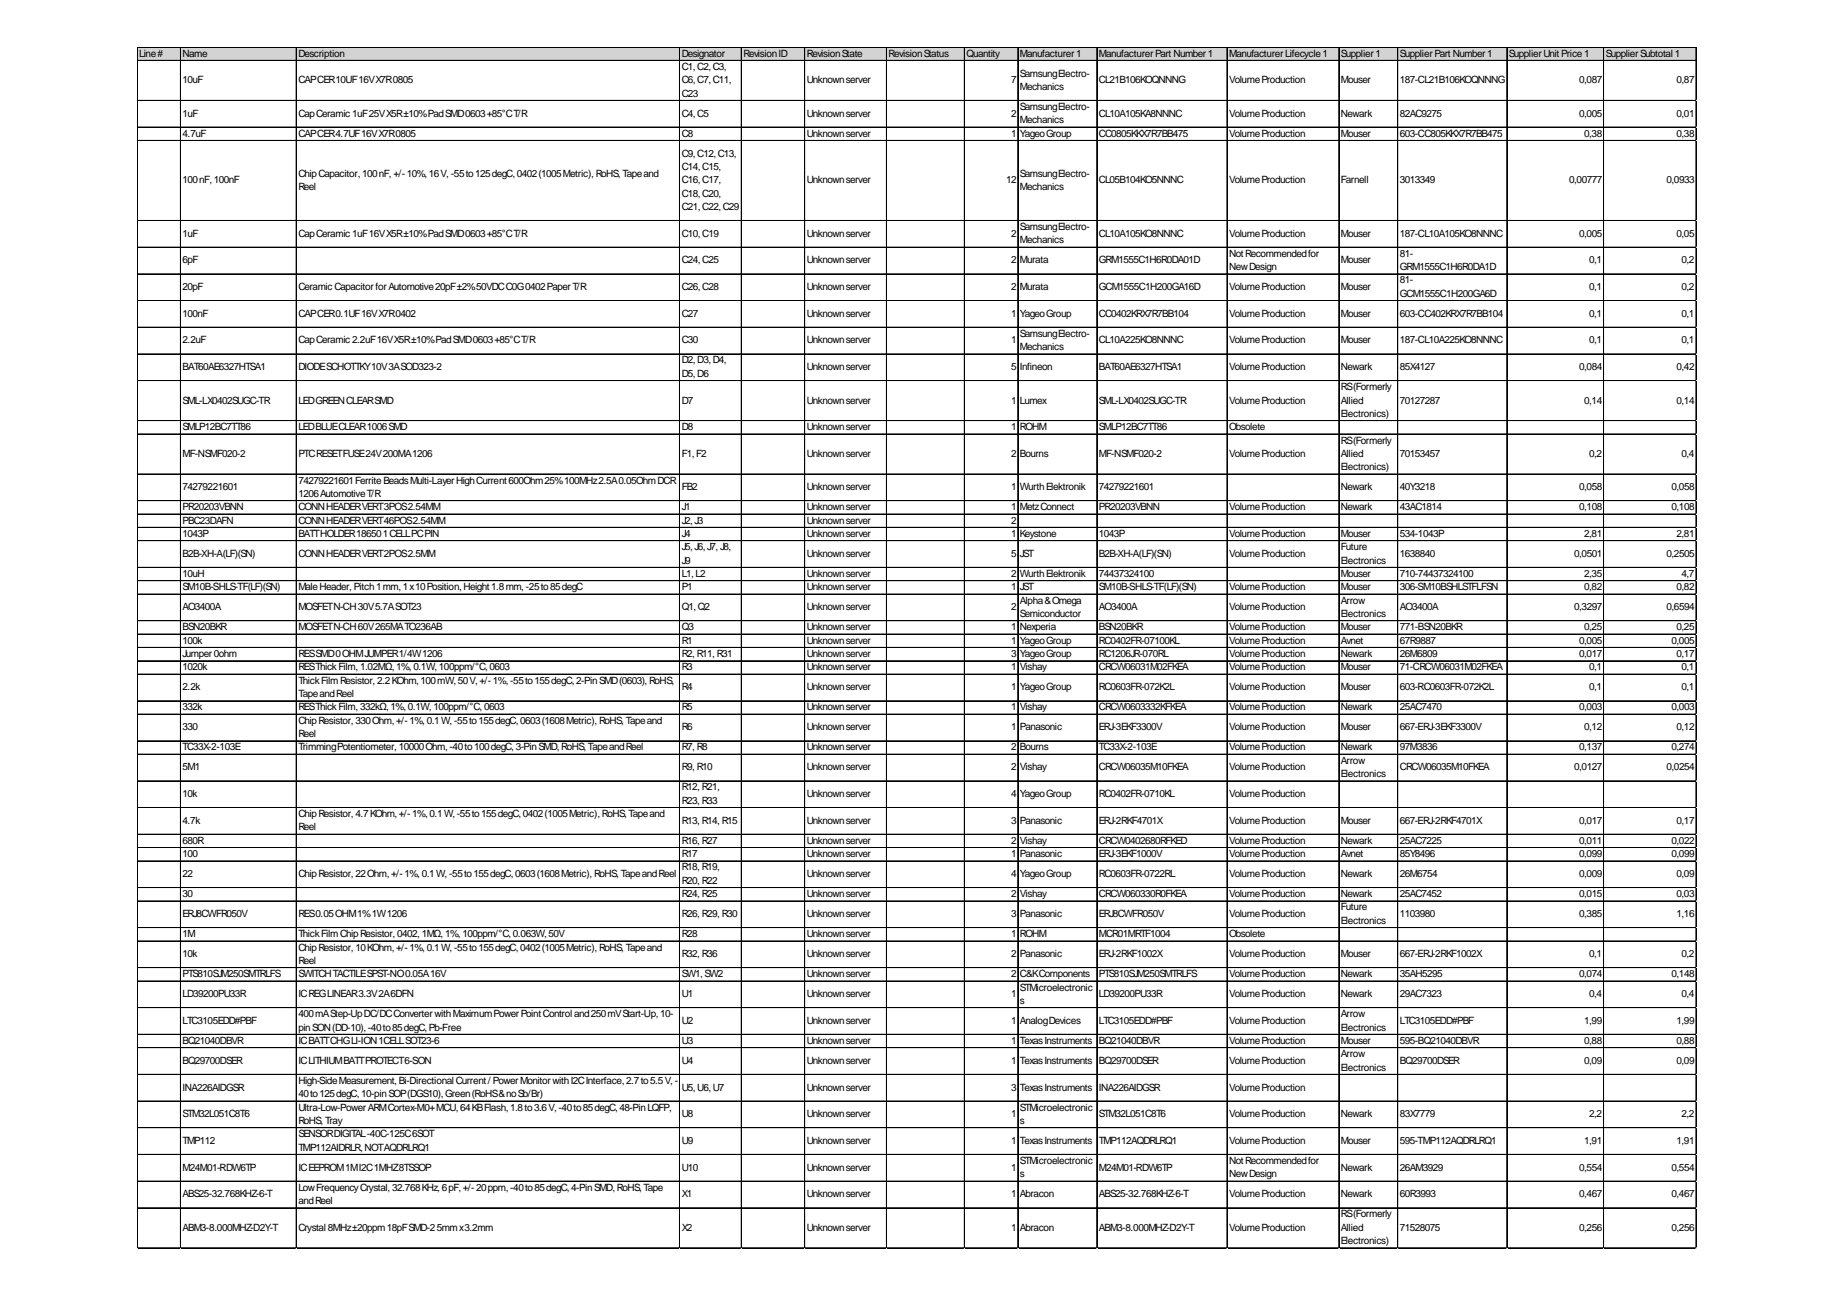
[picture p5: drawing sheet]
<svg xmlns="http://www.w3.org/2000/svg" width="297mm" height="210mm" viewBox="0 0 297 210" stroke-linecap="round" stroke-linejoin="round" font-family="sans-serif">
<defs><g id="words">
<g font-size="1.6">
<text x="22.5" y="9.2">Line#</text>
<text x="29.6" y="9.2">Name</text>
<text x="48.3" y="9.2">Description</text>
<text x="110.3" y="9.2">Designator</text>
<text x="110.3" y="11.3">C1,C2,C3,</text>
<text x="120.3" y="9.2">RevisionID</text>
<text x="130.6" y="9.2">RevisionState</text>
<text x="143.8" y="9.2">RevisionStatus</text>
<text x="156.5" y="9.2">Quantity</text>
<text x="165.1" y="9.2">Manufacturer1</text>
<text x="177.9" y="9.2">ManufacturerPart Number1</text>
<text x="199" y="9.2">ManufacturerLifecycle1</text>
<text x="217.1" y="9.2">Supplier1</text>
<text x="226.6" y="9.2">SupplierPart Number1</text>
<text x="244.3" y="9.2">SupplierUnit Price1</text>
<text x="259.9" y="9.2">SupplierSubtotal1</text>
<text x="29.6" y="13.5">10uF</text>
<text x="48.3" y="13.5">CAPCER10UF16VX7R0805</text>
<text x="110.3" y="13.5">C6,C7,C11,</text>
<text x="110.3" y="15.6">C23</text>
<text x="130.6" y="13.5">Unknownserver</text>
<text x="163.7" y="13.5">7</text>
<text x="165.1" y="12.4">SamsungElectro-</text>
<text x="165.1" y="14.6">Mechanics</text>
<text x="165.1" y="17.8">SamsungElectro-</text>
<text x="177.9" y="13.5">CL21B106KOQNNNG</text>
<text x="199" y="13.5">VolumeProduction</text>
<text x="217.1" y="13.5">Mouser</text>
<text x="226.6" y="13.5">187-CL21B106KOQNNNG</text>
<text x="255.6" y="13.5">0,087</text>
<text x="271.4" y="13.5">0,87</text>
<text x="29.6" y="18.9">1uF</text>
<text x="29.6" y="22.1">4.7uF</text>
<text x="48.3" y="18.9">CapCeramic 1uF25VX5R±10%PadSMD0603+85°CT/R</text>
<text x="48.3" y="22.1">CAPCER4.7UF16VX7R0805</text>
<text x="110.3" y="18.9">C4,C5</text>
<text x="110.3" y="22.1">C8</text>
<text x="130.6" y="18.9">Unknownserver</text>
<text x="130.6" y="22.1">Unknownserver</text>
<text x="163.7" y="18.9">2</text>
<text x="163.7" y="22.1">1</text>
<text x="165.1" y="20">Mechanics</text>
<text x="165.1" y="22.1">YageoGroup</text>
<text x="177.9" y="18.9">CL10A105KA8NNNC</text>
<text x="177.9" y="22.1">CC0805KKX7R7BB475</text>
<text x="199" y="18.9">VolumeProduction</text>
<text x="199" y="22.1">VolumeProduction</text>
<text x="217.1" y="18.9">Newark</text>
<text x="217.1" y="22.1">Mouser</text>
<text x="226.6" y="18.9">82AC9275</text>
<text x="226.6" y="22.1">603-CC805KKX7R7BB475</text>
<text x="255.6" y="18.9">0,005</text>
<text x="256.4" y="22.1">0,38</text>
<text x="271.4" y="18.9">0,01</text>
<text x="271.4" y="22.1">0,38</text>
<text x="29.6" y="29.7">100nF,100nF</text>
<text x="48.3" y="28.6">ChipCapacitor,100nF,+/-10%,16V,-55to125degC,0402(1005Metric),RoHS,Tapeand</text>
<text x="110.3" y="25.4">C9,C12,C13,</text>
<text x="110.3" y="27.5">C14,C15,</text>
<text x="110.3" y="29.7">C16,C17,</text>
<text x="130.6" y="29.7">Unknownserver</text>
<text x="162.9" y="29.7">12</text>
<text x="165.1" y="28.6">SamsungElectro-</text>
<text x="177.9" y="29.7">CL05B104KO5NNNC</text>
<text x="199" y="29.7">VolumeProduction</text>
<text x="217.1" y="29.7">Farnell</text>
<text x="226.6" y="29.7">3013349</text>
<text x="254" y="29.7">0,00777</text>
<text x="269.8" y="29.7">0,0933</text>
<text x="48.3" y="30.8">Reel</text>
<text x="110.3" y="31.8">C18,C20,</text>
<text x="110.3" y="34">C21,C22,C29</text>
<text x="165.1" y="30.8">Mechanics</text>
<text x="29.6" y="38.3">1uF</text>
<text x="48.3" y="38.3">CapCeramic 1uF16VX5R±10%PadSMD0603+85°CT/R</text>
<text x="110.3" y="38.3">C10,C19</text>
<text x="130.6" y="38.3">Unknownserver</text>
<text x="163.7" y="38.3">2</text>
<text x="165.1" y="37.2">SamsungElectro-</text>
<text x="165.1" y="39.4">Mechanics</text>
<text x="177.9" y="38.3">CL10A105KO8NNNC</text>
<text x="199" y="38.3">VolumeProduction</text>
<text x="199" y="41.6">NotRecommendedfor</text>
<text x="217.1" y="38.3">Mouser</text>
<text x="226.6" y="38.3">187-CL10A105KO8NNNC</text>
<text x="226.6" y="41.6">81-</text>
<text x="255.6" y="38.3">0,005</text>
<text x="271.4" y="38.3">0,05</text>
<text x="29.6" y="42.6">6pF</text>
<text x="29.6" y="46.9">20pF</text>
<text x="48.3" y="46.9">Ceramic CapacitorforAutomotive20pF±2%50VDCC0G0402PaperT/R</text>
<text x="110.3" y="42.6">C24,C25</text>
<text x="110.3" y="46.9">C26,C28</text>
<text x="130.6" y="42.6">Unknownserver</text>
<text x="130.6" y="46.9">Unknownserver</text>
<text x="163.7" y="42.6">2</text>
<text x="163.7" y="46.9">2</text>
<text x="165.1" y="42.6">Murata</text>
<text x="165.1" y="46.9">Murata</text>
<text x="177.9" y="42.6">GRM1555C1H6R0DA01D</text>
<text x="177.9" y="46.9">GCM1555C1H200GA16D</text>
<text x="199" y="43.7">NewDesign</text>
<text x="199" y="46.9">VolumeProduction</text>
<text x="217.1" y="42.6">Mouser</text>
<text x="217.1" y="46.9">Mouser</text>
<text x="226.6" y="43.7">GRM1555C1H6R0DA1D</text>
<text x="226.6" y="45.9">81-</text>
<text x="257.2" y="42.6">0,1</text>
<text x="257.2" y="46.9">0,1</text>
<text x="272.2" y="42.6">0,2</text>
<text x="272.2" y="46.9">0,2</text>
<text x="29.6" y="51.3">100nF</text>
<text x="48.3" y="51.3">CAPCER0.1UF16VX7R0402</text>
<text x="110.3" y="51.3">C27</text>
<text x="130.6" y="51.3">Unknownserver</text>
<text x="163.7" y="51.3">1</text>
<text x="165.1" y="51.3">YageoGroup</text>
<text x="177.9" y="51.3">CC0402KRX7R7BB104</text>
<text x="199" y="51.3">VolumeProduction</text>
<text x="217.1" y="51.3">Mouser</text>
<text x="226.6" y="48">GCM1555C1H200GA6D</text>
<text x="226.6" y="51.3">603-CC402KRX7R7BB104</text>
<text x="257.2" y="51.3">0,1</text>
<text x="272.2" y="51.3">0,1</text>
<text x="29.6" y="55.6">2.2uF</text>
<text x="29.6" y="59.9">BAT60AE6327HTSA1</text>
<text x="48.3" y="55.6">CapCeramic 2.2uF16VX5R±10%PadSMD0603+85°CT/R</text>
<text x="48.3" y="59.9">DIODESCHOTTKY10V3ASOD323-2</text>
<text x="110.3" y="55.6">C30</text>
<text x="110.3" y="58.8">D2,D3,D4,</text>
<text x="130.6" y="55.6">Unknownserver</text>
<text x="130.6" y="59.9">Unknownserver</text>
<text x="163.7" y="55.6">1</text>
<text x="163.7" y="59.9">5</text>
<text x="165.1" y="54.5">SamsungElectro-</text>
<text x="165.1" y="56.7">Mechanics</text>
<text x="165.1" y="59.9">Infineon</text>
<text x="177.9" y="55.6">CL10A225KO8NNNC</text>
<text x="177.9" y="59.9">BAT60AE6327HTSA1</text>
<text x="199" y="55.6">VolumeProduction</text>
<text x="199" y="59.9">VolumeProduction</text>
<text x="217.1" y="55.6">Mouser</text>
<text x="217.1" y="59.9">Newark</text>
<text x="226.6" y="55.6">187-CL10A225KO8NNNC</text>
<text x="226.6" y="59.9">85X4127</text>
<text x="255.6" y="59.9">0,084</text>
<text x="257.2" y="55.6">0,1</text>
<text x="271.4" y="59.9">0,42</text>
<text x="272.2" y="55.6">0,1</text>
<text x="29.6" y="65.3">SML-LX0402SUGC-TR</text>
<text x="48.3" y="65.3">LEDGREENCLEARSMD</text>
<text x="110.3" y="61">D5,D6</text>
<text x="110.3" y="65.3">D7</text>
<text x="130.6" y="65.3">Unknownserver</text>
<text x="163.7" y="65.3">1</text>
<text x="165.1" y="65.3">Lumex</text>
<text x="177.9" y="65.3">SML-LX0402SUGC-TR</text>
<text x="199" y="65.3">VolumeProduction</text>
<text x="217.1" y="63.1">RS(Formerly</text>
<text x="217.1" y="65.3">Allied</text>
<text x="226.6" y="65.3">70127287</text>
<text x="256.4" y="65.3">0,14</text>
<text x="271.4" y="65.3">0,14</text>
<text x="29.6" y="69.6">SMLP12BC7TT86</text>
<text x="48.3" y="69.6">LEDBLUECLEAR1006SMD</text>
<text x="110.3" y="69.6">D8</text>
<text x="130.6" y="69.6">Unknownserver</text>
<text x="163.7" y="69.6">1</text>
<text x="165.1" y="69.6">ROHM</text>
<text x="177.9" y="69.6">SMLP12BC7TT86</text>
<text x="199" y="69.6">Obsolete</text>
<text x="217.1" y="67.5">Electronics)</text>
<text x="217.1" y="71.8">RS(Formerly</text>
<text x="29.6" y="73.9">MF-NSMF020-2</text>
<text x="48.3" y="73.9">PTCRESETFUSE24V200MA1206</text>
<text x="110.3" y="73.9">F1,F2</text>
<text x="130.6" y="73.9">Unknownserver</text>
<text x="163.7" y="73.9">2</text>
<text x="165.1" y="73.9">Bourns</text>
<text x="177.9" y="73.9">MF-NSMF020-2</text>
<text x="199" y="73.9">VolumeProduction</text>
<text x="217.1" y="73.9">Allied</text>
<text x="217.1" y="76.1">Electronics)</text>
<text x="226.6" y="73.9">70153457</text>
<text x="257.2" y="73.9">0,2</text>
<text x="272.2" y="73.9">0,4</text>
<text x="29.6" y="79.3">74279221601</text>
<text x="29.6" y="82.6">PR20203VBNN</text>
<text x="48.3" y="78.3">74279221601FerriteBeadsMulti-LayerHighCurrent600Ohm25%100MHz2.5A0.05OhmDCR</text>
<text x="48.3" y="80.4">1206AutomotiveT/R</text>
<text x="48.3" y="82.6">CONNHEADERVERT3POS2.54MM</text>
<text x="110.3" y="79.3">FB2</text>
<text x="110.3" y="82.6">J1</text>
<text x="130.6" y="79.3">Unknownserver</text>
<text x="130.6" y="82.6">Unknownserver</text>
<text x="163.7" y="79.3">1</text>
<text x="163.7" y="82.6">1</text>
<text x="165.1" y="79.3">WurthElektronik</text>
<text x="165.1" y="82.6">MetzConnect</text>
<text x="177.9" y="79.3">74279221601</text>
<text x="177.9" y="82.6">PR20203VBNN</text>
<text x="199" y="82.6">VolumeProduction</text>
<text x="217.1" y="79.3">Newark</text>
<text x="217.1" y="82.6">Newark</text>
<text x="226.6" y="79.3">40Y3218</text>
<text x="226.6" y="82.6">43AC1814</text>
<text x="255.6" y="79.3">0,058</text>
<text x="255.6" y="82.6">0,108</text>
<text x="270.6" y="79.3">0,058</text>
<text x="270.6" y="82.6">0,108</text>
<text x="29.6" y="84.7">PBC23DAFN</text>
<text x="29.6" y="86.9">1043P</text>
<text x="48.3" y="84.7">CONNHEADERVERT46POS2.54MM</text>
<text x="48.3" y="86.9">BATTHOLDER186501CELLPCPIN</text>
<text x="110.3" y="84.7">J2,J3</text>
<text x="110.3" y="86.9">J4</text>
<text x="110.3" y="89.1">J5,J6,J7,J8,</text>
<text x="130.6" y="84.7">Unknownserver</text>
<text x="130.6" y="86.9">Unknownserver</text>
<text x="163.7" y="84.7">2</text>
<text x="163.7" y="86.9">1</text>
<text x="165.1" y="86.9">Keystone</text>
<text x="177.9" y="86.9">1043P</text>
<text x="199" y="86.9">VolumeProduction</text>
<text x="217.1" y="86.9">Mouser</text>
<text x="217.1" y="89.1">Future</text>
<text x="226.6" y="86.9">534-1043P</text>
<text x="256.4" y="86.9">2,81</text>
<text x="271.4" y="86.9">2,81</text>
<text x="29.6" y="90.1">B2B-XH-A(LF)(SN)</text>
<text x="29.6" y="93.4">10uH</text>
<text x="29.6" y="95.5">SM10B-SHLS-TF(LF)(SN)</text>
<text x="48.3" y="90.1">CONNHEADERVERT2POS2.5MM</text>
<text x="48.3" y="95.5">MaleHeader, Pitch1mm,1x10Position,Height1.8mm,-25to85degC</text>
<text x="110.3" y="91.2">J9</text>
<text x="110.3" y="93.4">L1,L2</text>
<text x="110.3" y="95.5">P1</text>
<text x="130.6" y="90.1">Unknownserver</text>
<text x="130.6" y="93.4">Unknownserver</text>
<text x="130.6" y="95.5">Unknownserver</text>
<text x="163.7" y="90.1">5</text>
<text x="163.7" y="93.4">2</text>
<text x="163.7" y="95.5">1</text>
<text x="165.1" y="90.1">JST</text>
<text x="165.1" y="93.4">WurthElektronik</text>
<text x="165.1" y="95.5">JST</text>
<text x="177.9" y="90.1">B2B-XH-A(LF)(SN)</text>
<text x="177.9" y="93.4">74437324100</text>
<text x="177.9" y="95.5">SM10B-SHLS-TF(LF)(SN)</text>
<text x="199" y="90.1">VolumeProduction</text>
<text x="199" y="95.5">VolumeProduction</text>
<text x="217.1" y="91.2">Electronics</text>
<text x="217.1" y="93.4">Mouser</text>
<text x="217.1" y="95.5">Mouser</text>
<text x="226.6" y="90.1">1638840</text>
<text x="226.6" y="93.4">710-74437324100</text>
<text x="226.6" y="95.5">306-SM10BSHLSTFLFSN</text>
<text x="254.8" y="90.1">0,0501</text>
<text x="256.4" y="93.4">2,35</text>
<text x="256.4" y="95.5">0,82</text>
<text x="269.8" y="90.1">0,2505</text>
<text x="271.4" y="95.5">0,82</text>
<text x="272.2" y="93.4">4,7</text>
<text x="29.6" y="98.8">AO3400A</text>
<text x="48.3" y="98.8">MOSFETN-CH30V5.7ASOT23</text>
<text x="110.3" y="98.8">Q1,Q2</text>
<text x="130.6" y="98.8">Unknownserver</text>
<text x="163.7" y="98.8">2</text>
<text x="165.1" y="97.7">Alpha&amp;Omega</text>
<text x="165.1" y="99.8">Semiconductor</text>
<text x="177.9" y="98.8">AO3400A</text>
<text x="199" y="98.8">VolumeProduction</text>
<text x="217.1" y="97.7">Arrow</text>
<text x="217.1" y="99.8">Electronics</text>
<text x="226.6" y="98.8">AO3400A</text>
<text x="254.8" y="98.8">0,3297</text>
<text x="269.8" y="98.8">0,6594</text>
<text x="29.6" y="102">BSN20BKR</text>
<text x="29.6" y="104.2">100k</text>
<text x="29.6" y="106.3">Jumper0ohm</text>
<text x="48.3" y="102">MOSFETN-CH60V265MATO236AB</text>
<text x="48.3" y="106.3">RESSMD0OHMJUMPER1/4W1206</text>
<text x="110.3" y="102">Q3</text>
<text x="110.3" y="104.2">R1</text>
<text x="110.3" y="106.3">R2,R11,R31</text>
<text x="130.6" y="102">Unknownserver</text>
<text x="130.6" y="104.2">Unknownserver</text>
<text x="130.6" y="106.3">Unknownserver</text>
<text x="163.7" y="102">1</text>
<text x="163.7" y="104.2">1</text>
<text x="163.7" y="106.3">3</text>
<text x="165.1" y="102">Nexperia</text>
<text x="165.1" y="104.2">YageoGroup</text>
<text x="165.1" y="106.3">YageoGroup</text>
<text x="177.9" y="102">BSN20BKR</text>
<text x="177.9" y="104.2">RC0402FR-07100KL</text>
<text x="177.9" y="106.3">RC1206JR-070RL</text>
<text x="199" y="102">VolumeProduction</text>
<text x="199" y="104.2">VolumeProduction</text>
<text x="199" y="106.3">VolumeProduction</text>
<text x="217.1" y="102">Mouser</text>
<text x="217.1" y="104.2">Avnet</text>
<text x="217.1" y="106.3">Newark</text>
<text x="226.6" y="102">771-BSN20BKR</text>
<text x="226.6" y="104.2">67R9887</text>
<text x="226.6" y="106.3">26M6809</text>
<text x="255.6" y="104.2">0,005</text>
<text x="255.6" y="106.3">0,017</text>
<text x="256.4" y="102">0,25</text>
<text x="270.6" y="104.2">0,005</text>
<text x="271.4" y="102">0,25</text>
<text x="271.4" y="106.3">0,17</text>
<text x="29.6" y="108.5">1020k</text>
<text x="29.6" y="111.7">2.2k</text>
<text x="48.3" y="108.5">RESThickFilm,1.02MΩ,1%,0.1W,100ppm/°C,0603</text>
<text x="48.3" y="110.6">ThickFilmResistor, 2.2KOhm,100mW,50V,+/-1%,-55to155degC,2-PinSMD(0603),RoHS,</text>
<text x="48.3" y="112.8">TapeandReel</text>
<text x="110.3" y="108.5">R3</text>
<text x="110.3" y="111.7">R4</text>
<text x="130.6" y="108.5">Unknownserver</text>
<text x="130.6" y="111.7">Unknownserver</text>
<text x="163.7" y="108.5">1</text>
<text x="163.7" y="111.7">1</text>
<text x="165.1" y="108.5">Vishay</text>
<text x="165.1" y="111.7">YageoGroup</text>
<text x="177.9" y="108.5">CRCW06031M02FKEA</text>
<text x="177.9" y="111.7">RC0603FR-072K2L</text>
<text x="199" y="108.5">VolumeProduction</text>
<text x="199" y="111.7">VolumeProduction</text>
<text x="217.1" y="108.5">Mouser</text>
<text x="217.1" y="111.7">Mouser</text>
<text x="226.6" y="108.5">71-CRCW06031M02FKEA</text>
<text x="226.6" y="111.7">603-RC0603FR-072K2L</text>
<text x="257.2" y="108.5">0,1</text>
<text x="257.2" y="111.7">0,1</text>
<text x="272.2" y="108.5">0,1</text>
<text x="272.2" y="111.7">0,1</text>
<text x="29.6" y="115">332k</text>
<text x="29.6" y="118.2">330</text>
<text x="48.3" y="115">RESThickFilm,332kΩ,1%,0.1W,100ppm/°C,0603</text>
<text x="48.3" y="117.1">ChipResistor, 330Ohm,+/-1%,0.1W,-55to155degC,0603(1608Metric),RoHS,Tapeand</text>
<text x="48.3" y="119.3">Reel</text>
<text x="110.3" y="115">R5</text>
<text x="110.3" y="118.2">R6</text>
<text x="130.6" y="115">Unknownserver</text>
<text x="130.6" y="118.2">Unknownserver</text>
<text x="163.7" y="115">1</text>
<text x="163.7" y="118.2">1</text>
<text x="165.1" y="115">Vishay</text>
<text x="165.1" y="118.2">Panasonic</text>
<text x="177.9" y="115">CRCW0603332KFKEA</text>
<text x="177.9" y="118.2">ERJ-3EKF3300V</text>
<text x="199" y="115">VolumeProduction</text>
<text x="199" y="118.2">VolumeProduction</text>
<text x="217.1" y="115">Newark</text>
<text x="217.1" y="118.2">Mouser</text>
<text x="226.6" y="115">25AC7470</text>
<text x="226.6" y="118.2">667-ERJ-3EKF3300V</text>
<text x="255.6" y="115">0,003</text>
<text x="256.4" y="118.2">0,12</text>
<text x="270.6" y="115">0,003</text>
<text x="271.4" y="118.2">0,12</text>
<text x="29.6" y="121.4">TC33X-2-103E</text>
<text x="29.6" y="124.7">5M1</text>
<text x="48.3" y="121.4">TrimmingPotentiometer, 10000Ohm,-40to100degC,3-PinSMD,RoHS,TapeandReel</text>
<text x="110.3" y="121.4">R7,R8</text>
<text x="110.3" y="124.7">R9,R10</text>
<text x="130.6" y="121.4">Unknownserver</text>
<text x="130.6" y="124.7">Unknownserver</text>
<text x="163.7" y="121.4">2</text>
<text x="163.7" y="124.7">2</text>
<text x="165.1" y="121.4">Bourns</text>
<text x="165.1" y="124.7">Vishay</text>
<text x="177.9" y="121.4">TC33X-2-103E</text>
<text x="177.9" y="124.7">CRCW06035M10FKEA</text>
<text x="199" y="121.4">VolumeProduction</text>
<text x="199" y="124.7">VolumeProduction</text>
<text x="217.1" y="121.4">Newark</text>
<text x="217.1" y="123.6">Arrow</text>
<text x="217.1" y="125.8">Electronics</text>
<text x="226.6" y="121.4">97M3836</text>
<text x="226.6" y="124.7">CRCW06035M10FKEA</text>
<text x="254.8" y="124.7">0,0127</text>
<text x="255.6" y="121.4">0,137</text>
<text x="269.8" y="124.7">0,0254</text>
<text x="270.6" y="121.4">0,274</text>
<text x="29.6" y="129">10k</text>
<text x="110.3" y="127.9">R12,R21,</text>
<text x="110.3" y="130.1">R23,R33</text>
<text x="130.6" y="129">Unknownserver</text>
<text x="163.7" y="129">4</text>
<text x="165.1" y="129">YageoGroup</text>
<text x="177.9" y="129">RC0402FR-0710KL</text>
<text x="199" y="129">VolumeProduction</text>
<text x="29.6" y="133.3">4.7k</text>
<text x="29.6" y="136.6">680R</text>
<text x="48.3" y="132.2">ChipResistor, 4.7KOhm,+/-1%,0.1W,-55to155degC,0402(1005Metric),RoHS,Tapeand</text>
<text x="48.3" y="134.4">Reel</text>
<text x="110.3" y="133.3">R13,R14,R15</text>
<text x="110.3" y="136.6">R16,R27</text>
<text x="130.6" y="133.3">Unknownserver</text>
<text x="130.6" y="136.6">Unknownserver</text>
<text x="163.7" y="133.3">3</text>
<text x="163.7" y="136.6">2</text>
<text x="165.1" y="133.3">Panasonic</text>
<text x="165.1" y="136.6">Vishay</text>
<text x="177.9" y="133.3">ERJ-2RKF4701X</text>
<text x="177.9" y="136.6">CRCW0402680RFKED</text>
<text x="199" y="133.3">VolumeProduction</text>
<text x="199" y="136.6">VolumeProduction</text>
<text x="217.1" y="133.3">Mouser</text>
<text x="217.1" y="136.6">Newark</text>
<text x="226.6" y="133.3">667-ERJ-2RKF4701X</text>
<text x="226.6" y="136.6">25AC7225</text>
<text x="255.6" y="133.3">0,017</text>
<text x="255.6" y="136.6">0,011</text>
<text x="270.6" y="136.6">0,022</text>
<text x="271.4" y="133.3">0,17</text>
<text x="29.6" y="138.7">100</text>
<text x="29.6" y="142">22</text>
<text x="48.3" y="142">ChipResistor, 22Ohm,+/-1%,0.1W,-55to155degC,0603(1608Metric),RoHS,TapeandReel</text>
<text x="110.3" y="138.7">R17</text>
<text x="110.3" y="140.9">R18,R19,</text>
<text x="110.3" y="143">R20,R22</text>
<text x="130.6" y="138.7">Unknownserver</text>
<text x="130.6" y="142">Unknownserver</text>
<text x="163.7" y="138.7">1</text>
<text x="163.7" y="142">4</text>
<text x="165.1" y="138.7">Panasonic</text>
<text x="165.1" y="142">YageoGroup</text>
<text x="177.9" y="138.7">ERJ-3EKF1000V</text>
<text x="177.9" y="142">RC0603FR-0722RL</text>
<text x="199" y="138.7">VolumeProduction</text>
<text x="199" y="142">VolumeProduction</text>
<text x="217.1" y="138.7">Avnet</text>
<text x="217.1" y="142">Newark</text>
<text x="226.6" y="138.7">85Y8496</text>
<text x="226.6" y="142">26M6754</text>
<text x="255.6" y="138.7">0,099</text>
<text x="255.6" y="142">0,009</text>
<text x="270.6" y="138.7">0,099</text>
<text x="271.4" y="142">0,09</text>
<text x="29.6" y="145.2">30</text>
<text x="29.6" y="148.4">ERJ8CWFR050V</text>
<text x="48.3" y="148.4">RES0.05OHM1%1W1206</text>
<text x="110.3" y="145.2">R24,R25</text>
<text x="110.3" y="148.4">R26,R29,R30</text>
<text x="130.6" y="145.2">Unknownserver</text>
<text x="130.6" y="148.4">Unknownserver</text>
<text x="163.7" y="145.2">2</text>
<text x="163.7" y="148.4">3</text>
<text x="165.1" y="145.2">Vishay</text>
<text x="165.1" y="148.4">Panasonic</text>
<text x="177.9" y="145.2">CRCW060330R0FKEA</text>
<text x="177.9" y="148.4">ERJ8CWFR050V</text>
<text x="199" y="145.2">VolumeProduction</text>
<text x="199" y="148.4">VolumeProduction</text>
<text x="217.1" y="145.2">Newark</text>
<text x="217.1" y="147.4">Future</text>
<text x="217.1" y="149.5">Electronics</text>
<text x="226.6" y="145.2">25AC7452</text>
<text x="226.6" y="148.4">1103980</text>
<text x="255.6" y="145.2">0,015</text>
<text x="255.6" y="148.4">0,385</text>
<text x="271.4" y="145.2">0,03</text>
<text x="271.4" y="148.4">1,16</text>
<text x="29.6" y="151.7">1M</text>
<text x="29.6" y="154.9">10k</text>
<text x="48.3" y="151.7">ThickFilmChipResistor, 0402,1MΩ,1%,100ppm/°C,0.063W,50V</text>
<text x="48.3" y="153.8">ChipResistor, 10KOhm,+/-1%,0.1W,-55to155degC,0402(1005Metric),RoHS,Tapeand</text>
<text x="48.3" y="156">Reel</text>
<text x="110.3" y="151.7">R28</text>
<text x="110.3" y="154.9">R32,R36</text>
<text x="130.6" y="151.7">Unknownserver</text>
<text x="130.6" y="154.9">Unknownserver</text>
<text x="163.7" y="151.7">1</text>
<text x="163.7" y="154.9">2</text>
<text x="165.1" y="151.7">ROHM</text>
<text x="165.1" y="154.9">Panasonic</text>
<text x="177.9" y="151.7">MCR01MRTF1004</text>
<text x="177.9" y="154.9">ERJ-2RKF1002X</text>
<text x="199" y="151.7">Obsolete</text>
<text x="199" y="154.9">VolumeProduction</text>
<text x="217.1" y="154.9">Mouser</text>
<text x="226.6" y="154.9">667-ERJ-2RKF1002X</text>
<text x="257.2" y="154.9">0,1</text>
<text x="272.2" y="154.9">0,2</text>
<text x="29.6" y="158.1">PTS810SJM250SMTRLFS</text>
<text x="29.6" y="161.4">LD39200PU33R</text>
<text x="48.3" y="158.1">SWITCHTACTILESPST-NO0.05A16V</text>
<text x="48.3" y="161.4">ICREGLINEAR3.3V2A6DFN</text>
<text x="110.3" y="158.1">SW1,SW2</text>
<text x="110.3" y="161.4">U1</text>
<text x="130.6" y="158.1">Unknownserver</text>
<text x="130.6" y="161.4">Unknownserver</text>
<text x="163.7" y="158.1">2</text>
<text x="163.7" y="161.4">1</text>
<text x="165.1" y="158.1">C&amp;KComponents</text>
<text x="165.1" y="160.3">STMicroelectronic</text>
<text x="177.9" y="158.1">PTS810SJM250SMTRLFS</text>
<text x="177.9" y="161.4">LD39200PU33R</text>
<text x="199" y="158.1">VolumeProduction</text>
<text x="199" y="161.4">VolumeProduction</text>
<text x="217.1" y="158.1">Newark</text>
<text x="217.1" y="161.4">Newark</text>
<text x="226.6" y="158.1">35AH5295</text>
<text x="226.6" y="161.4">29AC7323</text>
<text x="255.6" y="158.1">0,074</text>
<text x="257.2" y="161.4">0,4</text>
<text x="270.6" y="158.1">0,148</text>
<text x="272.2" y="161.4">0,4</text>
<text x="29.6" y="165.7">LTC3105EDD#PBF</text>
<text x="48.3" y="164.6">400mAStep-UpDC/DCConverterwithMaximumPowerPointControland250mVStart-Up,10-</text>
<text x="48.3" y="166.8">pinSON(DD-10),-40to85degC,Pb-Free</text>
<text x="110.3" y="165.7">U2</text>
<text x="130.6" y="165.7">Unknownserver</text>
<text x="163.7" y="165.7">1</text>
<text x="165.1" y="162.5">s</text>
<text x="165.1" y="165.7">AnalogDevices</text>
<text x="177.9" y="165.7">LTC3105EDD#PBF</text>
<text x="199" y="165.7">VolumeProduction</text>
<text x="217.1" y="164.6">Arrow</text>
<text x="217.1" y="166.8">Electronics</text>
<text x="226.6" y="165.7">LTC3105EDD#PBF</text>
<text x="256.4" y="165.7">1,99</text>
<text x="271.4" y="165.7">1,99</text>
<text x="29.6" y="168.9">BQ21040DBVR</text>
<text x="29.6" y="172.2">BQ29700DSER</text>
<text x="48.3" y="168.9">ICBATTCHGLI-ION1CELLSOT23-6</text>
<text x="48.3" y="172.2">ICLITHIUMBATTPROTECT6-SON</text>
<text x="110.3" y="168.9">U3</text>
<text x="110.3" y="172.2">U4</text>
<text x="130.6" y="168.9">Unknownserver</text>
<text x="130.6" y="172.2">Unknownserver</text>
<text x="163.7" y="168.9">1</text>
<text x="163.7" y="172.2">1</text>
<text x="165.1" y="168.9">TexasInstruments</text>
<text x="165.1" y="172.2">TexasInstruments</text>
<text x="177.9" y="168.9">BQ21040DBVR</text>
<text x="177.9" y="172.2">BQ29700DSER</text>
<text x="199" y="168.9">VolumeProduction</text>
<text x="199" y="172.2">VolumeProduction</text>
<text x="217.1" y="168.9">Mouser</text>
<text x="217.1" y="171.1">Arrow</text>
<text x="217.1" y="173.3">Electronics</text>
<text x="226.6" y="168.9">595-BQ21040DBVR</text>
<text x="226.6" y="172.2">BQ29700DSER</text>
<text x="256.4" y="168.9">0,88</text>
<text x="256.4" y="172.2">0,09</text>
<text x="271.4" y="168.9">0,88</text>
<text x="271.4" y="172.2">0,09</text>
<text x="29.6" y="176.5">INA226AIDGSR</text>
<text x="48.3" y="175.4">High-SideMeasurement, Bi-DirectionalCurrent/ PowerMonitorwithI2CInterface,2.7to5.5V,-</text>
<text x="48.3" y="177.6">40to125degC,10-pinSOP(DGS10),Green(RoHS&amp;noSb/Br)</text>
<text x="48.3" y="179.7">Ultra-Low-PowerARMCortex-M0+MCU,64KBFlash,1.8to3.6V,-40to85degC,48-PinLQFP,</text>
<text x="110.3" y="176.5">U5,U6,U7</text>
<text x="130.6" y="176.5">Unknownserver</text>
<text x="163.7" y="176.5">3</text>
<text x="165.1" y="176.5">TexasInstruments</text>
<text x="165.1" y="179.7">STMicroelectronic</text>
<text x="177.9" y="176.5">INA226AIDGSR</text>
<text x="199" y="176.5">VolumeProduction</text>
<text x="29.6" y="180.8">STM32L051C8T6</text>
<text x="29.6" y="185.1">TMP112</text>
<text x="48.3" y="181.9">RoHS,Tray</text>
<text x="48.3" y="184.1">SENSORDIGITAL-40C-125C6SOT</text>
<text x="110.3" y="180.8">U8</text>
<text x="110.3" y="185.1">U9</text>
<text x="130.6" y="180.8">Unknownserver</text>
<text x="130.6" y="185.1">Unknownserver</text>
<text x="163.7" y="180.8">1</text>
<text x="163.7" y="185.1">1</text>
<text x="165.1" y="181.9">s</text>
<text x="165.1" y="185.1">TexasInstruments</text>
<text x="177.9" y="180.8">STM32L051C8T6</text>
<text x="177.9" y="185.1">TMP112AQDRLRQ1</text>
<text x="199" y="180.8">VolumeProduction</text>
<text x="199" y="185.1">VolumeProduction</text>
<text x="217.1" y="180.8">Newark</text>
<text x="217.1" y="185.1">Mouser</text>
<text x="226.6" y="180.8">83X7779</text>
<text x="226.6" y="185.1">595-TMP112AQDRLRQ1</text>
<text x="256.4" y="185.1">1,91</text>
<text x="257.2" y="180.8">2,2</text>
<text x="271.4" y="185.1">1,91</text>
<text x="272.2" y="180.8">2,2</text>
<text x="29.6" y="189.5">M24M01-RDW6TP</text>
<text x="48.3" y="186.2">TMP112AIDRLR,NOTAQDRLRQ1</text>
<text x="48.3" y="189.5">ICEEPROM1MI2C1MHZ8TSSOP</text>
<text x="110.3" y="189.5">U10</text>
<text x="130.6" y="189.5">Unknownserver</text>
<text x="163.7" y="189.5">1</text>
<text x="165.1" y="188.4">STMicroelectronic</text>
<text x="165.1" y="190.5">s</text>
<text x="177.9" y="189.5">M24M01-RDW6TP</text>
<text x="199" y="188.4">NotRecommendedfor</text>
<text x="199" y="190.5">NewDesign</text>
<text x="217.1" y="189.5">Newark</text>
<text x="226.6" y="189.5">26AM3929</text>
<text x="255.6" y="189.5">0,554</text>
<text x="270.6" y="189.5">0,554</text>
<text x="29.6" y="193.8">ABS25-32.768KHZ-6-T</text>
<text x="48.3" y="192.7">LowFrequencyCrystal, 32.768KHz,6pF,+/-20ppm,-40to85degC,4-PinSMD,RoHS,Tape</text>
<text x="48.3" y="194.9">andReel</text>
<text x="110.3" y="193.8">X1</text>
<text x="130.6" y="193.8">Unknownserver</text>
<text x="163.7" y="193.8">1</text>
<text x="165.1" y="193.8">Abracon</text>
<text x="177.9" y="193.8">ABS25-32.768KHZ-6-T</text>
<text x="199" y="193.8">VolumeProduction</text>
<text x="217.1" y="193.8">Newark</text>
<text x="217.1" y="197">RS(Formerly</text>
<text x="226.6" y="193.8">60R3993</text>
<text x="255.6" y="193.8">0,467</text>
<text x="270.6" y="193.8">0,467</text>
<text x="29.6" y="199.2">ABM3-8.000MHZ-D2Y-T</text>
<text x="48.3" y="199.2">Crystal8MHz±20ppm18pFSMD-25mmx3.2mm</text>
<text x="110.3" y="199.2">X2</text>
<text x="130.6" y="199.2">Unknownserver</text>
<text x="163.7" y="199.2">1</text>
<text x="165.1" y="199.2">Abracon</text>
<text x="177.9" y="199.2">ABM3-8.000MHZ-D2Y-T</text>
<text x="199" y="199.2">VolumeProduction</text>
<text x="217.1" y="199.2">Allied</text>
<text x="217.1" y="201.3">Electronics)</text>
<text x="226.6" y="199.2">71528075</text>
<text x="255.6" y="199.2">0,256</text>
<text x="270.6" y="199.2">0,256</text>
</g>
</g></defs>
<path d="M22.2 7.6h252.5v2.3h-252.5z" fill="#d3d3d3"/>
<g fill="none" stroke="#000" stroke-width=".16">
<path d="M22.2 7.6v194.4M22.3 7.6h252.3M22.3 7.7h252.3M22.3 9.8h252.3M22.3 16.2h252.3M22.3 16.3h252.3M29.2 7.7v194.3M29.3 7.7v194.3M47.9 7.7v194.3M48 7.7v194.3M110 7.7v194.3M120 7.7v194.3"/>
<path d="M130.3 7.7v194.3M143.5 7.7v194.3M156.1 7.7v194.3M164.7 7.7v194.3M164.8 7.7v194.3M177.5 7.7v194.3M177.6 7.7v194.3M198.6 7.7v194.3M216.7 7.7v194.3M216.8 7.7v194.3M226.3 7.7v194.3M243.9 7.7v194.3"/>
<path d="M259.6 7.7v194.3M274.5 7.7v194.3M274.6 7.7v194.3M22.3 20.6h252.3M22.3 22.7h252.3M22.3 22.8h252.3M22.3 35.7h252.3M22.3 40h252.3M22.3 44.3h252.3M22.3 44.4h252.3M22.3 48.6h252.3M22.3 48.7h252.3"/>
<path d="M22.3 53h252.3M22.3 57.3h252.3M22.3 61.6h252.3M22.3 68.1h252.3M22.3 70.2h252.3M22.3 70.3h252.3M22.3 76.7h252.3M22.3 81h252.3M22.3 81.1h252.3M22.3 83.2h252.3M22.3 85.3h252.3M22.3 85.4h252.3"/>
<path d="M22.3 87.5h252.3M22.3 91.8h252.3M22.3 91.9h252.3M22.3 94h252.3M22.3 96.1h252.3M22.3 96.2h252.3M22.3 100.5h252.3M22.3 102.6h252.3M22.3 102.7h252.3M22.3 104.8h252.3M22.3 106.9h252.3M22.3 107h252.3"/>
<path d="M22.3 109.1h252.3M22.3 113.4h252.3M22.3 113.5h252.3M22.3 115.6h252.3M22.3 119.9h252.3M22.3 122h252.3M22.3 122.1h252.3M22.3 126.4h252.3M22.3 130.7h252.3M22.3 135h252.3M22.3 137.2h252.3M22.3 139.3h252.3"/>
<path d="M22.3 139.4h252.3M22.3 143.6h252.3M22.3 143.7h252.3M22.3 145.8h252.3M22.3 150.1h252.3M22.3 150.2h252.3M22.3 152.3h252.3M22.3 156.6h252.3M22.3 158.8h252.3M22.3 163.1h252.3M22.3 167.4h252.3M22.3 169.5h252.3"/>
<path d="M22.3 169.6h252.3M22.3 173.9h252.3M22.3 178.2h252.3M22.3 182.5h252.3M22.3 186.8h252.3M22.3 186.9h252.3M22.3 191.1h252.3M22.3 191.2h252.3M22.3 195.5h252.3M22.3 201.9h252.3M22.3 202h252.3"/>
</g>
<path d="M22.2 202v.1" fill="none" stroke="#e0e0e0" stroke-width=".16"/>
<path d="M22.2 202l.1 .1z" fill="#e0e0e0"/>
<path d="M29.2 202v.1" fill="none" stroke="#e0e0e0" stroke-width=".16"/>
<path d="M29.2 202l.1 .1z" fill="#e0e0e0"/>
<path d="M47.9 202v.1" fill="none" stroke="#e0e0e0" stroke-width=".16"/>
<path d="M47.9 202l.1 .1z" fill="#e0e0e0"/>
<path d="M110 202v.1" fill="none" stroke="#e0e0e0" stroke-width=".16"/>
<path d="M110 202l.1 .1z" fill="#e0e0e0"/>
<path d="M120 202v.1" fill="none" stroke="#e0e0e0" stroke-width=".16"/>
<path d="M120 202l.1 .1z" fill="#e0e0e0"/>
<path d="M130.3 202v.1" fill="none" stroke="#e0e0e0" stroke-width=".16"/>
<path d="M130.3 202v.1z" fill="#e0e0e0"/>
<path d="M143.5 202v.1" fill="none" stroke="#e0e0e0" stroke-width=".16"/>
<path d="M143.5 202l.1 .1z" fill="#e0e0e0"/>
<path d="M156.1 202v.1" fill="none" stroke="#e0e0e0" stroke-width=".16"/>
<path d="M156.1 202l.1 .1z" fill="#e0e0e0"/>
<path d="M164.7 202v.1" fill="none" stroke="#e0e0e0" stroke-width=".16"/>
<path d="M164.7 202l.1 .1z" fill="#e0e0e0"/>
<path d="M177.5 202v.1" fill="none" stroke="#e0e0e0" stroke-width=".16"/>
<path d="M177.5 202l.1 .1z" fill="#e0e0e0"/>
<path d="M198.6 202v.1" fill="none" stroke="#e0e0e0" stroke-width=".16"/>
<path d="M198.6 202l.1 .1z" fill="#e0e0e0"/>
<path d="M216.7 202v.1" fill="none" stroke="#e0e0e0" stroke-width=".16"/>
<path d="M216.7 202l.1 .1z" fill="#e0e0e0"/>
<path d="M226.3 202v.1" fill="none" stroke="#e0e0e0" stroke-width=".16"/>
<path d="M226.3 202v.1z" fill="#e0e0e0"/>
<path d="M243.9 202v.1" fill="none" stroke="#e0e0e0" stroke-width=".16"/>
<path d="M243.9 202l.1 .1z" fill="#e0e0e0"/>
<path d="M259.6 202v.1" fill="none" stroke="#e0e0e0" stroke-width=".16"/>
<path d="M259.6 202l.1 .1z" fill="#e0e0e0"/>
<path d="M274.5 202v.1" fill="none" stroke="#e0e0e0" stroke-width=".16"/>
<path d="M274.5 202l.1 .1z" fill="#e0e0e0"/>
<path d="M274.6 16.2h.1" fill="none" stroke="#e0e0e0" stroke-width=".16"/>
<path d="M274.6 16.2l.1 .1z" fill="#e0e0e0"/>
<path d="M274.6 20.6h.1" fill="none" stroke="#e0e0e0" stroke-width=".16"/>
<path d="M274.6 20.6l.1 .1z" fill="#e0e0e0"/>
<path d="M274.6 22.7h.1" fill="none" stroke="#e0e0e0" stroke-width=".16"/>
<path d="M274.6 22.7l.1 .1z" fill="#e0e0e0"/>
<path d="M274.6 35.7h.1" fill="none" stroke="#e0e0e0" stroke-width=".16"/>
<path d="M274.6 35.7l.1 .1z" fill="#e0e0e0"/>
<path d="M274.6 40h.1" fill="none" stroke="#e0e0e0" stroke-width=".16"/>
<path d="M274.6 40l.1 .1z" fill="#e0e0e0"/>
<path d="M274.6 44.3h.1" fill="none" stroke="#e0e0e0" stroke-width=".16"/>
<path d="M274.6 44.3l.1 .1z" fill="#e0e0e0"/>
<path d="M274.6 48.6h.1" fill="none" stroke="#e0e0e0" stroke-width=".16"/>
<path d="M274.6 48.6l.1 .1z" fill="#e0e0e0"/>
<path d="M274.6 53h.1" fill="none" stroke="#e0e0e0" stroke-width=".16"/>
<path d="M274.6 53h.1z" fill="#e0e0e0"/>
<path d="M274.6 57.3h.1" fill="none" stroke="#e0e0e0" stroke-width=".16"/>
<path d="M274.6 57.3l.1 .1z" fill="#e0e0e0"/>
<path d="M274.6 61.6h.1" fill="none" stroke="#e0e0e0" stroke-width=".16"/>
<path d="M274.6 61.6l.1 .1z" fill="#e0e0e0"/>
<path d="M274.6 68.1h.1" fill="none" stroke="#e0e0e0" stroke-width=".16"/>
<path d="M274.6 68.1l.1 .1z" fill="#e0e0e0"/>
<path d="M274.6 70.2h.1" fill="none" stroke="#e0e0e0" stroke-width=".16"/>
<path d="M274.6 70.2l.1 .1z" fill="#e0e0e0"/>
<path d="M274.6 76.7h.1" fill="none" stroke="#e0e0e0" stroke-width=".16"/>
<path d="M274.6 76.7l.1 .1z" fill="#e0e0e0"/>
<path d="M274.6 81h.1" fill="none" stroke="#e0e0e0" stroke-width=".16"/>
<path d="M274.6 81l.1 .1z" fill="#e0e0e0"/>
<path d="M274.6 83.2h.1" fill="none" stroke="#e0e0e0" stroke-width=".16"/>
<path d="M274.6 83.2l.1 .1z" fill="#e0e0e0"/>
<path d="M274.6 85.3h.1" fill="none" stroke="#e0e0e0" stroke-width=".16"/>
<path d="M274.6 85.3l.1 .1z" fill="#e0e0e0"/>
<path d="M274.6 87.5h.1" fill="none" stroke="#e0e0e0" stroke-width=".16"/>
<path d="M274.6 87.5l.1 .1z" fill="#e0e0e0"/>
<path d="M274.6 91.8h.1" fill="none" stroke="#e0e0e0" stroke-width=".16"/>
<path d="M274.6 91.8l.1 .1z" fill="#e0e0e0"/>
<path d="M274.6 94h.1" fill="none" stroke="#e0e0e0" stroke-width=".16"/>
<path d="M274.6 94l.1 .1z" fill="#e0e0e0"/>
<path d="M274.6 96.1h.1" fill="none" stroke="#e0e0e0" stroke-width=".16"/>
<path d="M274.6 96.1l.1 .1z" fill="#e0e0e0"/>
<path d="M274.6 100.5h.1" fill="none" stroke="#e0e0e0" stroke-width=".16"/>
<path d="M274.6 100.5h.1z" fill="#e0e0e0"/>
<path d="M274.6 102.6h.1" fill="none" stroke="#e0e0e0" stroke-width=".16"/>
<path d="M274.6 102.6l.1 .1z" fill="#e0e0e0"/>
<path d="M274.6 104.8h.1" fill="none" stroke="#e0e0e0" stroke-width=".16"/>
<path d="M274.6 104.8l.1 .1z" fill="#e0e0e0"/>
<path d="M274.6 106.9h.1" fill="none" stroke="#e0e0e0" stroke-width=".16"/>
<path d="M274.6 106.9l.1 .1z" fill="#e0e0e0"/>
<path d="M274.6 109.1h.1" fill="none" stroke="#e0e0e0" stroke-width=".16"/>
<path d="M274.6 109.1l.1 .1z" fill="#e0e0e0"/>
<path d="M274.6 113.4h.1" fill="none" stroke="#e0e0e0" stroke-width=".16"/>
<path d="M274.6 113.4l.1 .1z" fill="#e0e0e0"/>
<path d="M274.6 115.6h.1" fill="none" stroke="#e0e0e0" stroke-width=".16"/>
<path d="M274.6 115.6l.1 .1z" fill="#e0e0e0"/>
<path d="M274.6 119.9h.1" fill="none" stroke="#e0e0e0" stroke-width=".16"/>
<path d="M274.6 119.9l.1 .1z" fill="#e0e0e0"/>
<path d="M274.6 122h.1" fill="none" stroke="#e0e0e0" stroke-width=".16"/>
<path d="M274.6 122l.1 .1z" fill="#e0e0e0"/>
<path d="M274.6 126.4h.1" fill="none" stroke="#e0e0e0" stroke-width=".16"/>
<path d="M274.6 126.4l.1 .1z" fill="#e0e0e0"/>
<path d="M274.6 130.7h.1" fill="none" stroke="#e0e0e0" stroke-width=".16"/>
<path d="M274.6 130.7l.1 .1z" fill="#e0e0e0"/>
<path d="M274.6 135h.1" fill="none" stroke="#e0e0e0" stroke-width=".16"/>
<path d="M274.6 135l.1 .1z" fill="#e0e0e0"/>
<path d="M274.6 137.2h.1" fill="none" stroke="#e0e0e0" stroke-width=".16"/>
<path d="M274.6 137.2h.1z" fill="#e0e0e0"/>
<path d="M274.6 139.3h.1" fill="none" stroke="#e0e0e0" stroke-width=".16"/>
<path d="M274.6 139.3l.1 .1z" fill="#e0e0e0"/>
<path d="M274.6 143.6h.1" fill="none" stroke="#e0e0e0" stroke-width=".16"/>
<path d="M274.6 143.6l.1 .1z" fill="#e0e0e0"/>
<path d="M274.6 145.8h.1" fill="none" stroke="#e0e0e0" stroke-width=".16"/>
<path d="M274.6 145.8l.1 .1z" fill="#e0e0e0"/>
<path d="M274.6 150.1h.1" fill="none" stroke="#e0e0e0" stroke-width=".16"/>
<path d="M274.6 150.1l.1 .1z" fill="#e0e0e0"/>
<path d="M274.6 152.3h.1" fill="none" stroke="#e0e0e0" stroke-width=".16"/>
<path d="M274.6 152.3l.1 .1z" fill="#e0e0e0"/>
<path d="M274.6 156.6h.1" fill="none" stroke="#e0e0e0" stroke-width=".16"/>
<path d="M274.6 156.6l.1 .1z" fill="#e0e0e0"/>
<path d="M274.6 158.8h.1" fill="none" stroke="#e0e0e0" stroke-width=".16"/>
<path d="M274.6 158.8h.1z" fill="#e0e0e0"/>
<path d="M274.6 163.1h.1" fill="none" stroke="#e0e0e0" stroke-width=".16"/>
<path d="M274.6 163.1l.1 .1z" fill="#e0e0e0"/>
<path d="M274.6 167.4h.1" fill="none" stroke="#e0e0e0" stroke-width=".16"/>
<path d="M274.6 167.4l.1 .1z" fill="#e0e0e0"/>
<path d="M274.6 169.5h.1" fill="none" stroke="#e0e0e0" stroke-width=".16"/>
<path d="M274.6 169.5l.1 .1z" fill="#e0e0e0"/>
<path d="M274.6 173.9h.1" fill="none" stroke="#e0e0e0" stroke-width=".16"/>
<path d="M274.6 173.9l.1 .1z" fill="#e0e0e0"/>
<path d="M274.6 178.2h.1" fill="none" stroke="#e0e0e0" stroke-width=".16"/>
<path d="M274.6 178.2l.1 .1z" fill="#e0e0e0"/>
<path d="M274.6 182.5h.1" fill="none" stroke="#e0e0e0" stroke-width=".16"/>
<path d="M274.6 182.5l.1 .1z" fill="#e0e0e0"/>
<path d="M274.6 186.8h.1" fill="none" stroke="#e0e0e0" stroke-width=".16"/>
<path d="M274.6 186.8l.1 .1z" fill="#e0e0e0"/>
<path d="M274.6 191.1h.1" fill="none" stroke="#e0e0e0" stroke-width=".16"/>
<path d="M274.6 191.1l.1 .1z" fill="#e0e0e0"/>
<path d="M274.6 195.5h.1" fill="none" stroke="#e0e0e0" stroke-width=".16"/>
<path d="M274.6 195.5h.1z" fill="#e0e0e0"/>
<path d="M274.6 201.9h.1" fill="none" stroke="#e0e0e0" stroke-width=".16"/>
<path d="M274.6 201.9l.1 .1z" fill="#e0e0e0"/>
<use href="#words"/>
</svg>
